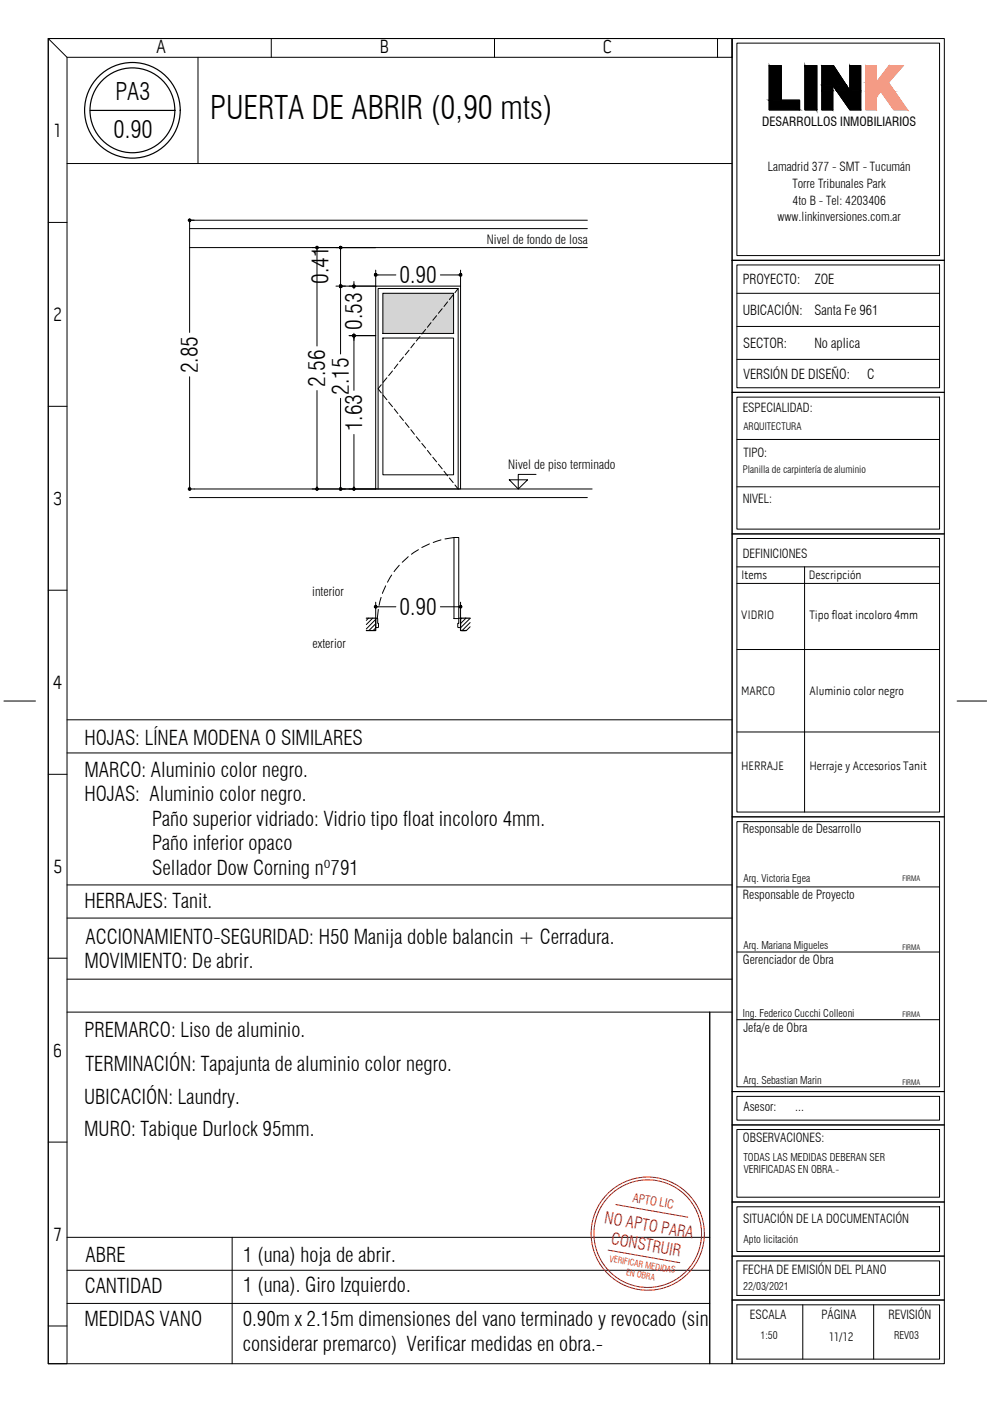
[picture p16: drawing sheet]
<svg xmlns="http://www.w3.org/2000/svg" width="210mm" height="297mm" viewBox="0 0 210 297" stroke-linecap="round" stroke-linejoin="round" font-family="sans-serif">
<defs><g id="words">
<text font-size="6.8" x="44.6" y="25.3">PUERTA DE ABRIR (0,90 mts)</text>
<g font-size="5.1">
<text x="24.5" y="21.3">PA3</text>
<text x="24.1" y="29.2">0.90</text>
</g>
<g font-size="4.8">
<text x="69.6" y="60.2" transform="rotate(-90 69.6 60.2)">0.41</text>
<text x="84.7" y="60">0.90</text>
<text x="76.8" y="69.9" transform="rotate(-90 76.8 69.9)">0.53</text>
<text x="41.9" y="79.1" transform="rotate(-90 41.9 79.1)">2.85</text>
<text x="68.9" y="82" transform="rotate(-90 68.9 82)">2.56</text>
<text x="74" y="83.7" transform="rotate(-90 74 83.7)">2.15</text>
<text x="76.8" y="91.4" transform="rotate(-90 76.8 91.4)">1.63</text>
<text x="84.7" y="130.4">0.90</text>
</g>
<g font-size="4.3">
<text x="17.9" y="158">HOJAS: LÍNEA MODENA O SIMILARES</text>
<text x="17.9" y="164.7">MARCO: Aluminio color negro.</text>
<text x="17.9" y="169.9">HOJAS: Aluminio color negro.</text>
<text x="32.3" y="175.1">Paño superior vidriado: Vidrio tipo float incoloro 4mm.</text>
<text x="32.3" y="180.3">Paño inferior opaco</text>
<text x="32.3" y="185.5">Sellador Dow Corning nº791</text>
<text x="17.9" y="192.5">HERRAJES: Tanit.</text>
<text x="18.1" y="200.1">ACCIONAMIENTO-SEGURIDAD: H50 Manija doble balancin + Cerradura.</text>
<text x="17.9" y="205.3">MOVIMIENTO: De abrir.</text>
<text x="17.9" y="220">PREMARCO: Liso de aluminio.</text>
<text x="18.1" y="227.1">TERMINACIÓN: Tapajunta de aluminio color negro.</text>
<text x="17.9" y="234">UBICACIÓN: Laundry.</text>
<text x="17.9" y="240.8">MURO: Tabique Durlock 95mm.</text>
<text x="18.1" y="267.6">ABRE</text>
<text x="51.6" y="267.6">1 (una) hoja de abrir.</text>
<text x="18" y="274.2">CANTIDAD</text>
<text x="51.6" y="274">1 (una). Giro Izquierdo.</text>
<text x="17.9" y="281.2">MEDIDAS VANO</text>
<text x="51.5" y="281.2">0.90m x 2.15m dimensiones del vano terminado y revocado (sin</text>
<text x="51.4" y="286.4">considerar premarco) Verificar medidas en obra.-</text>
</g>
<g font-size="4.1">
<text x="33.1" y="11.3">A</text>
<text x="80.5" y="11.3">B</text>
<text x="127.8" y="11.3">C</text>
<text x="11.4" y="29">1</text>
<text x="11.3" y="68.1">2</text>
<text x="11.2" y="107.1">3</text>
<text x="11.3" y="146">4</text>
<text x="11.2" y="185">5</text>
<text x="11.2" y="224">6</text>
<text x="11.5" y="263.1">7</text>
</g>
<g font-size="3.4" fill="#e60000">
<text x="128" y="259.4" transform="rotate(10 128 259.4)">NO APTO PARA</text>
<text x="129.4" y="263.8" transform="rotate(10 129.4 263.8)">CONSTRUIR</text>
</g>
<g font-size="2.9">
<text x="157.5" y="60.2">PROYECTO:</text>
<text x="172.8" y="60.2">ZOE</text>
<text x="157.5" y="66.8">UBICACIÓN:</text>
<text x="172.7" y="66.8">Santa Fe 961</text>
<text x="157.6" y="73.7">SECTOR:</text>
<text x="172.7" y="73.7">No aplica</text>
<text x="157.6" y="80.3">VERSIÓN DE DISEÑO:</text>
<text x="183.8" y="80.3">C</text>
</g>
<g font-size="2.7">
<text x="161.6" y="26.8">DESARROLLOS INMOBILIARIOS</text>
<text x="103.2" y="51.8">Nivel de fondo de losa</text>
<text x="107.8" y="99.5">Nivel de piso terminado</text>
<text x="66.2" y="126.3">interior</text>
<text x="66.3" y="137.4">exterior</text>
</g>
<g font-size="2.6">
<text x="162.8" y="36.2">Lamadrid 377 - SMT - Tucumán</text>
<text x="168" y="39.8">Torre Tribunales Park</text>
<text x="164.9" y="46.8">www.linkinversiones.com.ar</text>
<text x="168" y="43.6">4to B - Tel: 4203406</text>
<text x="157.5" y="87.4">ESPECIALIDAD:</text>
<text x="157.6" y="96.9">TIPO:</text>
<text x="157.5" y="106.6">NIVEL:</text>
<text x="157.5" y="118.2">DEFINICIONES</text>
<text x="157.1" y="122.8">Items</text>
<text x="171.5" y="122.8">Descripción</text>
<text x="157.1" y="131.2">VIDRIO</text>
<text x="171.6" y="131.2">Tipo float incoloro 4mm</text>
<text x="157.1" y="147.4">MARCO</text>
<text x="171.6" y="147.4">Aluminio color negro</text>
<text x="157.1" y="163.2">HERRAJE</text>
<text x="171.6" y="163.2">Herraje y Accesorios Tanit</text>
<text x="157.5" y="176.7">Responsable de Desarrollo</text>
<text x="157.5" y="190.6">Responsable de Proyecto</text>
<text x="157.5" y="204.5">Gerenciador de Obra</text>
<text x="157.6" y="218.8">Jefa/e de Obra</text>
<text x="157.6" y="235.5">Asesor:</text>
<text x="168.6" y="235.5">...</text>
<text x="157.5" y="242.2">OBSERVACIONES:</text>
<text x="157.6" y="259.3">SITUACIÓN DE LA DOCUMENTACIÓN</text>
<text x="157.5" y="270.1">FECHA DE EMISIÓN DEL PLANO</text>
<text x="159" y="279.7">ESCALA</text>
<text x="174.1" y="279.7">PÁGINA</text>
<text x="188.4" y="279.7">REVISIÓN</text>
<text x="175.8" y="284.2">11/12</text>
</g>
<text font-size="2.6" fill="#e60000" x="134" y="254.8" transform="rotate(10 134 254.8)">APTO LIC</text>
<g font-size="2.3">
<text x="157.6" y="263.5">Apto licitación</text>
<text x="157.6" y="273.6">22/03/2021</text>
</g>
<g font-size="2.2">
<text x="157.6" y="186.9">Arq. Victoria Egea</text>
<text x="157.6" y="201.2">Arq. Mariana Migueles</text>
<text x="157.5" y="215.5">Ing. Federico Cucchi Colleoni</text>
<text x="157.6" y="229.9">Arq. Sebastian Marin</text>
<text x="157.6" y="246.1">TODAS LAS MEDIDAS DEBERAN SER</text>
<text x="157.7" y="248.8">VERIFICADAS EN OBRA.-</text>
<text x="161.2" y="283.8">1:50</text>
<text x="189.6" y="283.8">REV03</text>
</g>
<g font-size="2.1">
<text x="157.6" y="91.2">ARQUITECTURA</text>
<text x="157.5" y="100.2">Planilla de carpintería de aluminio</text>
</g>
<g font-size="1.9" fill="#e60000">
<text x="129.2" y="267.5" transform="rotate(10 129.2 267.5)">VERIFICAR MEDIDAS</text>
<text x="132.7" y="270.4" transform="rotate(10 132.7 270.4)">EN OBRA</text>
</g>
<g font-size="1.6">
<text x="191.3" y="186.8">FIRMA</text>
<text x="191.3" y="201.3">FIRMA</text>
<text x="191.3" y="215.7">FIRMA</text>
<text x="191.3" y="230">FIRMA</text>
</g>
</g></defs>
<!-- layer: A-CARPINTERIAS -->
<g fill="none" stroke="#000" stroke-width=".21">
<path d="M40.2 46.7h84.3M40.2 48.5h84.3M40.2 52.5h84.3M79.7 60.7h17.9v43h-17.9zM81.2 62.2h15v8.5h-15zM81.2 71.7h15v29h-15zM40.2 105.5h84.3M41.2 103.7h84.3M80.2 103.7v-42.5h16.9v42.5M96.3 114h1v17.1h-1zM78.1 131.1l-.4 .4M79 131.1l-1.3 1.3"/>
<path d="M79.7 131.1h.4v1.1h.1v.9h-.5zM79.7 131.3l-2 2.1M79.7 132.2l-1.5 1.5M79.7 133.1l-.6 .6M97.3 131.1h.3v2l-.5-.1v-.8h.2zM97.9 131.1l-.3 .2M98.8 131.1l-1.2 1.1M99.7 131.1l-2.1 2M99.7 132l-1.7 1.7M99.7 132.9l-.8 .8"/>
</g>
<g fill="none" stroke="#000" stroke-width=".21">
<path d="M10.2 8.2v280.9h4v-277M10.2 8.2h145v280.9h-145zM10.2 8.2h145v3.9h-141zM42 12.1v22.6M57.5 8.2v3.9M104.8 8.2v3.9M152.1 8.2v3.9M155.2 8.2h45v280.9h-45zM156.2 9.1h43v45.1h-43zM14.2 34.7h141M10.2 47.2h4M155.2 55.2h45"/>
<path d="M156.2 56.2h43v26h-43zM200.2 55.2h-45h45M156.2 76.2h43M156.2 69.2h43M156.2 62.2h43M10.2 86.1h4M155.2 83.2h45M156.2 84.2h43v28h-43zM156.2 93.2h43M155.2 113.2h45M156.2 114.2h43v58h-43zM156.2 103.2h43"/>
<path d="M10.2 125.1h4M156.2 120.2h43M156.2 137.7h43M156.2 123.7h43M170.6 120.2v52M.8 148.6h6.7M14.2 152.6h141M14.2 159.6h141M156.2 155.2h43M202.9 148.6h6.3M10.2 164.2h4M155.2 173.2h45"/>
<path d="M156.2 174.2h43v56.2h-43zM14.2 187.6h141M14.2 194.6h141M156.2 188h43M10.2 203.2h4M14.2 207.6h141M14.2 214.6h141M150.5 214.6v74.5M156.2 201.8h43M156.2 216.2h43M155.2 238.5h45M155.2 231.4h45"/>
<path d="M156.2 239.5h43v14.3h-43zM156.2 232.5h43v5h-43zM10.2 242.1h4M155.2 254.8h45M156.2 255.9h43v9.4h-43zM14.2 262.3h136.3M14.2 269.3h136.3M14.2 276.4h136.3M49.2 262.3v26.8M155.2 266.3h45M155.2 275.6h45M156.2 267.3h43v7.4h-43z"/>
<path d="M156.2 276.6h43v11.6h-43zM170.2 276.6v11.6M185.2 276.6v11.6M10.2 281.1h4"/>
</g>
<!-- layer: LINK MARCA -->
<g fill="#f49a7c" stroke="#f49a7c" stroke-width=".21">
<path d="M188.5 13.9l-.1 3.5 3.1-3.5zM188.5 13.9l-.1 3.5h-2.6z"/>
<path d="M183.6 13.9l2.2 3.5v-3.5zM183.6 13.9l2.2 3.5h-2.2z"/>
<path d="M183.6 17.4h4.8zM183.6 17.4l4.8 .1z"/>
<path d="M183.6 17.5l6.1 1.9-1.3-1.9zM183.6 17.5l6.1 1.9h-6.1z"/>
<path d="M183.6 19.4l2.2 1.1 1-1.1zM183.6 19.4l2.2 1.1h-2.2z"/>
<path d="M186.8 19.4l5.6 3.9-2.7-3.9zM186.8 19.4l5.6 3.9h-2.9z"/>
<path d="M183.6 20.5l2.2 2.8v-2.8zM183.6 20.5l2.2 2.8h-2.2z"/>
</g>
<path d="M183.6 13.9h2.2v3.5l2.7-3.5h3l-3.1 3.6 4 5.8h-2.9l-2.7-3.9-1 1.1v2.8h-2.2z" fill="none" stroke="#f49a7c" stroke-width=".21"/>
<path d="M163.1 13.9h2.5v7.4h3.9v2h-6.4zM170.7 13.9h2.5v9.4h-2.5zM174.3 13.9h2.4l3.5 5.3v-5.3h2.3v9.4h-2.3l-3.6-5.2v5.2h-2.3z" fill="none" stroke="#000" stroke-width=".21"/>
<g fill="#000" stroke="#000" stroke-width=".21">
<path d="M163.1 13.9l2.5 7.4v-7.4zM163.1 13.9l2.5 7.4h-2.5z"/>
<path d="M170.7 13.9l2.5 9.4v-9.4zM170.7 13.9l2.5 9.4h-2.5z"/>
<path d="M174.3 18.1l2.3 1.1v-1.1zM174.3 18.1l2.3 1.1h-2.3z"/>
<path d="M174.3 19.2l2.3 4.1v-4.1zM174.3 19.2l2.3 4.1h-2.3z"/>
<path d="M174.3 13.9l5.1 4.2-2.7-4.2zM174.3 13.9l5.1 4.2h-5.1z"/>
<path d="M176.6 18.1l3.6 1.1-.8-1.1zM176.6 18.1l3.6 1.1h-2.8z"/>
<path d="M180.2 13.9l2.3 5.3v-5.3zM180.2 13.9l2.3 5.3h-2.3z"/>
<path d="M177.4 19.2l5.1 4.1v-4.1zM177.4 19.2l5.1 4.1h-2.3z"/>
<path d="M163.1 21.3l6.4 2v-2zM163.1 21.3l6.4 2h-6.4z"/>
</g>
<!-- layer: 0.05 TRAZO -->
<path d="M84.7 119.8l-1.1 1.4M86.6 118l-1.3 1.2M88.7 116.5l-1.5 1M91 115.3l-1.6 .8M93.5 114.5l-1.7 .5M96.3 114l-2 .3M80.2 129.2l-.2 1.9M80.8 126.7l-.4 1.7M81.8 124.2l-.7 1.6M83 121.9l-.8 1.5" fill="none" stroke="#000" stroke-width=".21"/>
<!-- layer: 1 - MURO CORTE -->
<path d="M77.7 131.1h2v2.6h-2M97.9 133.7h1M99.7 131.1h-2.1v2.6h1.1" fill="none" stroke="#000" stroke-width=".25"/>
<!-- layer: COTAS -->
<g fill="none" stroke="#000" stroke-width=".21">
<path d="M40.2 46.7h1M40.2 47.2v23.3M66.2 52.5h13.5M67.2 53v20.4M72.2 53v7.2M75 59.7v.5M79.7 57.3v3.4h-8.5M80.2 58.3h3.7M93.4 58.3h3.7M97.6 57.3v3.4M40.2 79.9v23.3M72.2 61.2v13.9"/>
<path d="M74 71.2h5.7M75 60.7v.5M75 70.7v.5M75 71.7v11.1M67.2 82.8v20.4M72.2 84.5v18.7M75 92.1v11.1M40.2 103.7h1M66.2 103.7h13.5M79.7 127.7v3.4M80.2 128.7h3.7M93.4 128.7h3.7"/>
<path d="M97.6 127.7v3.4"/>
</g>
<!-- layer: 0 -->
<g fill="#000" stroke="#000" stroke-width=".21">
<path d="M40 46.9h.2v-.2zM40.2 46.7l.2 .2h-.2zM40.2 46.7l.2 .2 .1-.2z"/>
<path d="M40 46.5l.2 .2v-.3zM40 46.5l.2 .2h-.3zM39.9 46.7l.1 .2 .2-.2z"/>
<path d="M40.4 46.5l-.2 .2h.3zM40.2 46.4l.2 .1-.2 .2z"/>
<path d="M67 52.7h.2v-.2zM67.2 52.5l.2 .2h-.2zM67.2 52.5l.2 .2 .1-.2z"/>
<path d="M67 52.3l.2 .2v-.3zM67 52.3l.2 .2h-.2zM67 52.5v.2l.2-.2z"/>
<path d="M67.4 52.3l-.2 .2h.3zM67.2 52.2l.2 .1-.2 .2z"/>
<path d="M72 52.7h.2v-.2zM72.2 52.5l.2 .2h-.2zM72.2 52.5l.2 .2 .1-.2z"/>
<path d="M72 52.3l.2 .2v-.3zM72 52.3l.2 .2h-.2zM72 52.5v.2l.2-.2z"/>
<path d="M72.2 52.5h.3l-.1-.2zM72.2 52.2l.2 .1-.2 .2z"/>
<path d="M79.4 58.3l.1 .2 .2-.2zM79.5 58.5l.2-.2v.2zM79.7 58.3v.2h.1z"/>
<path d="M79.5 58.1l.2 .2v-.3zM79.5 58.1l.2 .2h-.3z"/>
<path d="M79.7 58.3l.1 .2 .1-.2zM79.8 58.1l.1 .2h-.2zM79.7 58v.3l.1-.2z"/>
<path d="M97.5 58.1l-.1 .2h.2zM97.4 58.3h.2l-.1 .2zM97.6 58.3l-.1 .2h.1z"/>
<path d="M97.6 58.3v.2h.2zM97.6 58.3h.3l-.1 .2z"/>
<path d="M97.8 58.1l-.2 .2h.3zM97.6 58l.2 .1-.2 .2zM97.5 58.1l.1 .2v-.3z"/>
<path d="M72 60.7v.2l.2-.2zM72.2 60.7v.2h-.2z"/>
<path d="M72.2 60.7l-.2 .2h.2zM72.2 60.7l.2 .2h-.2zM72.2 60.7l.2 .2 .1-.2z"/>
<path d="M72 60.5l.2 .2v-.2zM72 60.5l.2 .2h-.2zM72 60.7v.2l.2-.2z"/>
<path d="M72.2 60.7v.2h.2zM72.2 60.7h.3l-.1 .2zM72.2 60.7h.3l-.1-.2z"/>
<path d="M72.2 60.5v.2l.2-.2zM72 60.5h.2v.2zM72 60.5v.2h.2z"/>
<path d="M72.2 60.7h.3l-.1-.2zM72.2 60.5h.2l-.2 .2z"/>
<path d="M74.8 60.7l.1 .2 .1-.2zM75 60.7v.2h-.1z"/>
<path d="M75 71.2l-.1 .2h.1zM75 71.2l.2 .2h-.2zM75 71.2l.2 .2 .1-.2z"/>
<path d="M75 71.2l-.1 .2h.1zM75 71.2l.2 .2h-.2zM75 71.2l.2 .2 .1-.2z"/>
<path d="M75 60.7v.2h.2zM75 60.7h.3l-.1 .2zM75 60.7h.3l-.1-.2z"/>
<path d="M74.9 71l.1 .2v-.2zM74.9 71l.1 .2h-.2zM74.8 71.2l.1 .2 .1-.2z"/>
<path d="M74.9 71l.1 .2v-.2zM74.9 71l.1 .2h-.2zM74.8 71.2l.1 .2 .1-.2z"/>
<path d="M75 60.5v.2l.2-.2zM74.9 60.5h.1v.2zM74.9 60.5l-.1 .2h.2z"/>
<path d="M75.2 71l-.2 .2h.3zM75 71h.2l-.2 .2z"/>
<path d="M75.2 71l-.2 .2h.3zM75 71h.2l-.2 .2z"/>
<path d="M39.9 103.7l.1 .1 .2-.1zM40 103.8l.2-.1v.2z"/>
<path d="M40.2 103.7v.2l.2-.1zM40.2 103.7h.3l-.1 .1zM40.2 103.7h.3l-.1-.2z"/>
<path d="M40.2 103.4v.3l.2-.2zM40 103.5l.2-.1v.3zM40 103.5l-.1 .2h.3z"/>
<path d="M67 103.7v.1l.2-.1zM67 103.8l.2-.1v.2z"/>
<path d="M67.2 103.7v.2l.2-.1zM67.2 103.7h.3l-.1 .1zM67.2 103.7h.3l-.1-.2z"/>
<path d="M67.2 103.4v.3l.2-.2zM67 103.5l.2-.1v.3zM67 103.5v.2h.2z"/>
<path d="M72 103.7v.1l.2-.1zM72 103.8l.2-.1v.2z"/>
<path d="M72.2 103.7v.2l.2-.1zM72.2 103.7h.3l-.1 .1zM72.2 103.7h.3l-.1-.2z"/>
<path d="M72.2 103.4v.3l.2-.2zM72 103.5l.2-.1v.3zM72 103.5v.2h.2z"/>
<path d="M74.8 103.7l.1 .1 .1-.1zM74.9 103.8l.1-.1v.2z"/>
<path d="M75 103.7v.2l.2-.1zM75 103.7h.3l-.1 .1zM75 103.7h.3l-.1-.2z"/>
<path d="M75 103.4v.3l.2-.2zM74.9 103.5l.1-.1v.3zM74.9 103.5l-.1 .2h.2z"/>
<path d="M79.4 128.7l.1 .1 .2-.1zM79.5 128.8l.2-.1v.2zM79.7 128.7v.2l.1-.1z"/>
<path d="M79.5 128.5l.2 .2v-.3zM79.5 128.5l.2 .2h-.3z"/>
<path d="M79.7 128.7l.1 .1 .1-.1zM79.7 128.7l.1-.2 .1 .2zM79.7 128.4v.3l.1-.2z"/>
<path d="M97.5 128.5l-.1 .2h.2zM97.4 128.7h.2l-.1 .1zM97.6 128.7l-.1 .1 .1 .1z"/>
<path d="M97.6 128.7v.2l.2-.1zM97.6 128.7h.3l-.1 .1z"/>
<path d="M97.8 128.5l-.2 .2h.3zM97.6 128.4l.2 .1-.2 .2zM97.5 128.5l.1 .2v-.3z"/>
</g>
<g fill="none" stroke="#000" stroke-width=".21">
<path d="M40.2 46.9v.3M67.2 52.7v.3M72.2 52.7v.3M79.9 58.3h.3M97.1 58.3h.3M72.2 60.2v.3M72.2 60.9v.3M75 60.2v.3M75 71.4v.3M40.2 103.2v.2M67.2 103.2v.2M72.2 103.2v.2"/>
<path d="M75 103.2v.2M79.9 128.7h.3M97.1 128.7h.3"/>
</g>
<!-- layer: A-MOBILIARIO -->
<path d="M81.2 62.2l15 8.5v-8.5zM81.2 62.2l15 8.5h-15z" fill="#d4d4d4" stroke="#d4d4d4" stroke-width=".21"/>
<g fill="none" stroke="#000" stroke-width=".21">
<path d="M83.2 78.7l-.8 .9M84.4 77.2l-.8 .9M85.5 75.7l-.8 1M86.7 74.3l-.8 .9M87.9 72.8l-.8 .9M89.1 71.3l-.8 1M90.2 69.9l-.8 .9M91.4 68.4l-.8 1M92.6 66.9l-.8 1M93.8 65.4l-.9 1M94.9 64l-.8 1M96.1 62.5l-.8 1"/>
<path d="M97.1 61.2l-.6 .9M80.8 81.6l-.6 .8 .6 .9M81.2 83.8l.8 1M82 80.1l-.8 1M82.4 85.3l.8 .9M83.6 86.7l.8 1M84.7 88.2l.8 1M85.9 89.6l.8 1M87.1 91.1l.8 1M88.3 92.6l.8 1M89.4 94l.8 1M90.6 95.5l.8 1"/>
<path d="M91.8 96.9l.8 1M92.9 98.4l.9 1M94.1 99.9l.8 1M95.3 101.3l.8 1M96.5 102.8l.6 .9"/>
</g>
<!-- layer: Nomenclatura Carp. aluminio -->
<g fill="none" stroke="#e60000" stroke-width=".21">
<path d="M130.6 255.4l15.2 2.7M128.9 265l15.2 2.7"/>
<circle cx="137.3" cy="261.6" r="12"/>
<circle cx="137.3" cy="261.6" r="11.4"/>
</g>
<!-- layer: 0 -->
<g fill="none" stroke="#000" stroke-width=".25">
<path d="M19.1 23.4h18"/>
<circle cx="28.1" cy="23.4" r="9"/>
<circle cx="28.1" cy="23.4" r="10.1"/>
</g>
<!-- layer: TEXTOS -->
<path d="M108 101.7h3.9l-2 2zM113.7 100.6h-3.8v3.1" fill="none" stroke="#000" stroke-width=".21"/>
<use href="#words"/>
</svg>
